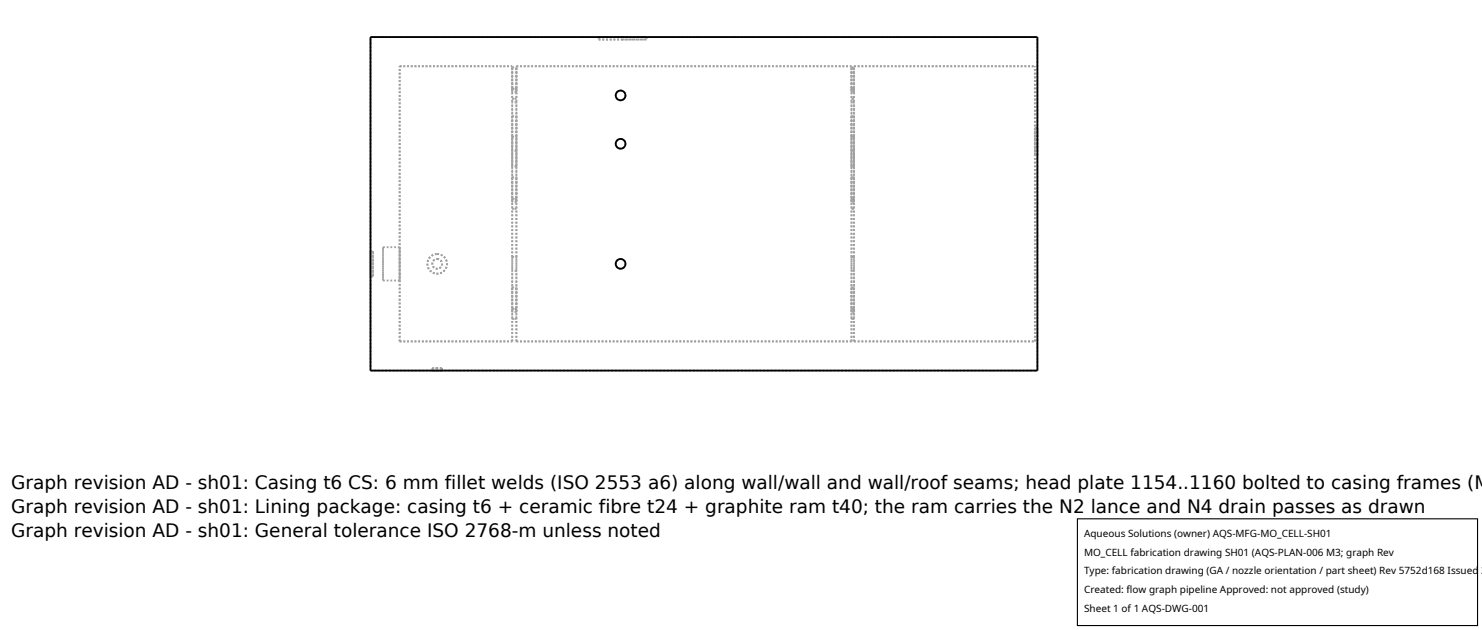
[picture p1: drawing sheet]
<svg xmlns="http://www.w3.org/2000/svg" width="212mm" height="90mm" viewBox="0 0 212 90" stroke-linecap="round" stroke-linejoin="round" font-family="sans-serif">
<defs><g id="words">
<g font-size="2.6">
<text x="1.6" y="69.8">Graph revision AD - sh01: Casing t6 CS: 6 mm fillet welds (ISO 2553 a6) along wall/wall and wall/roof seams; head plate 1154..1160 bolted to casing frames (M</text>
<text x="1.6" y="73.3">Graph revision AD - sh01: Lining package: casing t6 + ceramic fibre t24 + graphite ram t40; the ram carries the N2 lance and N4 drain passes as drawn</text>
<text x="1.6" y="76.7">Graph revision AD - sh01: General tolerance ISO 2768-m unless noted</text>
</g>
<g font-size="1.4">
<text x="154.8" y="76.6">Aqueous Solutions (owner) AQS-MFG-MO_CELL-SH01</text>
<text x="154.8" y="79.3">MO_CELL fabrication drawing SH01 (AQS-PLAN-006 M3; graph Rev</text>
<text x="154.8" y="82">Type: fabrication drawing (GA / nozzle orientation / part sheet) Rev 5752d168 Issued 2</text>
<text x="154.8" y="84.7">Created: flow graph pipeline Approved: not approved (study)</text>
<text x="154.8" y="87.4">Sheet 1 of 1 AQS-DWG-001</text>
</g>
</g></defs>
<g fill="none" stroke="#a0a0a0" stroke-width=".26" stroke-dasharray=".3 .3" stroke-linecap="butt">
<path d="M52.9 5.3h95.3M57.1 9.5h16.1M73.2 12.6v-3.1M73.2 12.6h.6M73.2 19.5v-4.9M73.2 19.5h.6M73.2 12.7v-3.2M73.2 12.7v1.4M73.2 19.5v2M73.2 12.6v2M73.2 9.6v3.5M73.2 13.1v-3.5"/>
<path d="M73.2 16.6v7.2M73.2 12.7h.6M73.2 14.1h.6M73.2 9.6h.6M73.2 16.6h.6M73.8 12.6v-3.1M73.8 9.5h47.8M73.8 19.5v-4.9M73.8 14.6h-.6M73.8 12.7h-.6M73.8 12.7v-3.2M73.8 14.1h-.6"/>
<path d="M73.8 12.6v2M73.8 12.7v1.4M73.8 19.5v2M73.8 9.6v3.5M73.8 13.1v-3.5M73.8 16.6v7.2M73.8 13.1h-.6M85.5 5.3h6.9M85.5 5.6h6.9M85.5 5.3v.3M88.6 19.8l.5 .2 .2 .5-.2 .5-.4 .2-.5-.2-.3-.4 .2-.6 .5-.2M88.6 12.9l.5 .2 .2 .5-.1 .5-.5 .2-.5-.2-.3-.4 .2-.6 .5-.2"/>
<path d="M88.9 5.3h-3.4M88.9 5.6h-3.4M92.4 5.3h-3.5M92.4 5.6h-3.5M92.4 5.3v.3M121.6 12.6v-3.1M121.6 12.6h.4M121.6 19.5h.4M121.6 19.5v-4.9M121.6 12.7v-3.2M121.6 12.7v1.4M121.6 19.5v2"/>
<path d="M121.6 12.6v2M121.6 9.6v3.5M121.6 13.1v-3.5M121.6 16.6v7.2M121.6 12.7h.4M121.6 14.1h.4M121.6 9.6h.4M121.6 16.6h.4M122 12.6v-3.1M122 9.5h25.8M122 19.5v-4.9M122 14.6h-.4"/>
<path d="M122 12.7h-.4M122 12.7v-3.2M122 14.1h-.4M122 12.6v2M122 12.7v1.4M122 19.5v2M122 9.6v3.5M122 13.1v-3.5M122 16.6v7.2M122 13.1h-.4M147.8 18.3v3.8M147.8 18.3h.4"/>
<path d="M148.2 18.3v3.8M52.9 35.9v3.6M52.9 39.5v-3.6M52.9 35.9h.4M53.3 35.9v3.6M53.3 39.5v-3.6M53.3 39.5h-.4M54.7 35.3v4.8M54.7 35.3h2.4M57.1 35.3v4.8M62.4 37l.5 .2 .2 .4-.1 .5-.5 .3-.5-.2-.3-.5 .2-.5 .5-.2M62.4 36.3l.5 .1 .5 .3 .3 .4 .1 .5-.1 .6-.2 .4-.5 .4-.5 .1-.6-.1-.4-.3-.3-.4-.2-.6 .1-.5 .3-.5 .5-.3 .5-.1"/>
<path d="M73.2 36.7v-15.2M73.2 36.7h.6M73.2 28.4v-14.3M73.2 28.4v1.4M73.2 36.7v2M73.2 25.3v3.5M73.2 28.8v-3.5M73.2 23.8v-7.2M73.2 29.8h.6M73.2 28.4h.6M73.2 25.3h.6M73.8 38.7h-.6"/>
<path d="M73.8 36.7v-15.2M73.8 21.5h-.6M73.8 29.8h-.6M73.8 28.4v-14.3M73.8 28.4h-.6M73.8 28.4v1.4M73.8 36.7v2M73.8 25.3v3.5M73.8 28.8v-3.5M73.8 23.8v-7.2M73.8 28.8h-.6M73.8 23.8h-.6"/>
<path d="M88.6 37l.5 .2 .2 .4-.1 .5-.5 .3-.5-.2-.3-.5 .2-.5 .5-.2M121.6 36.7h.4M121.6 36.7v-15.2M121.6 28.4v-14.3M121.6 28.4v1.4M121.6 36.7v2M121.6 25.3v3.5M121.6 28.8v-3.5M121.6 23.8v-7.2M121.6 29.8h.4M121.6 28.4h.4M121.6 25.3h.4"/>
<path d="M122 38.7h-.4M122 36.7v-15.2M122 21.5h-.4M122 29.8h-.4M122 28.4v-14.3M122 28.4h-.4M122 28.4v1.4M122 36.7v2M122 25.3v3.5M122 28.8v-3.5M122 23.8v-7.2M122 28.8h-.4"/>
<path d="M122 23.8h-.4M147.8 22.1v-3.8M148.2 22.1v-3.8M148.2 22.1h-.4M52.9 52.9h95.3M52.9 52.9v-47.6M54.7 40.1v-4.8M57.1 48.7h16.1M57.1 48.7v-39.2M57.1 40.1v-4.8M57.1 40.1h-2.4M61.7 52.9h1.4"/>
<path d="M61.7 52.6h1.4M61.7 52.6v.3M62.4 52.9h-.7M62.4 52.6h-.7M63.1 52.9h-.7M63.1 52.6h-.7M63.1 52.6v.3M73.2 48.7v-10M73.2 48.7v-3.2M73.2 44.1v-14.3M73.2 44.1v1.4M73.2 41v3.6"/>
<path d="M73.2 44.6v-3.6M73.2 45.5h.6M73.2 44.1h.6M73.2 41h.6M73.8 48.7h47.8M73.8 48.7v-10M73.8 48.7v-3.2M73.8 45.5h-.6M73.8 44.1v-14.3M73.8 44.1h-.6M73.8 44.1v1.4M73.8 41v3.6"/>
<path d="M73.8 44.6v-3.6M73.8 44.6h-.6M121.6 48.7v-10M121.6 48.7v-3.2M121.6 44.1v-14.3M121.6 44.1v1.4M121.6 41v3.6M121.6 44.6v-3.6M121.6 45.5h.4M121.6 44.1h.4M121.6 41h.4M122 48.7h25.8"/>
<path d="M122 48.7v-10M122 48.7v-3.2M122 45.5h-.4M122 44.1v-14.3M122 44.1h-.4M122 44.1v1.4M122 41v3.6M122 44.6v-3.6M122 44.6h-.4M147.8 48.7v-39.2M148.2 52.9v-47.6"/>
</g>
<g fill="none" stroke="#000" stroke-width=".26">
<path d="M52.9 5.3h95.3v47.6h-95.3z"/>
<circle cx="88.6" cy="13.6" r=".69"/>
<circle cx="88.6" cy="20.5" r=".69"/>
<circle cx="88.6" cy="37.7" r=".69"/>
</g>
<path d="M153.9 74.1h57.1v15.2h-57.1z" fill="#fff" stroke="#000" stroke-width=".16"/>
<use href="#words"/>
</svg>
